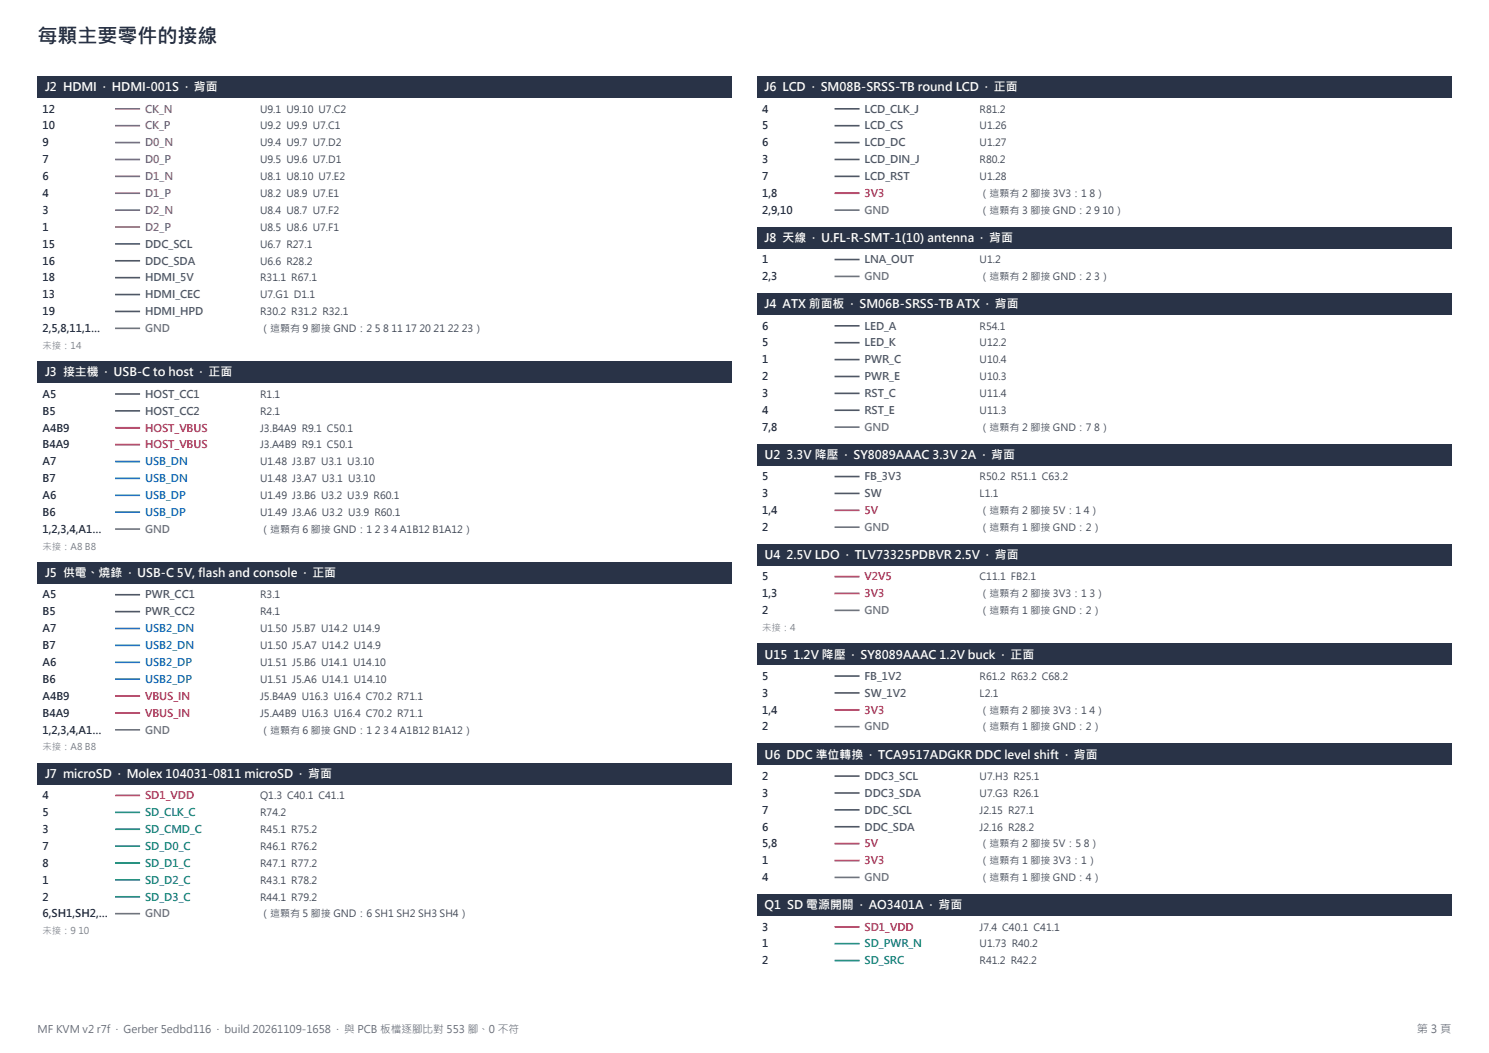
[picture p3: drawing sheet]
<svg xmlns="http://www.w3.org/2000/svg" width="420mm" height="297mm" viewBox="0 0 420 297" stroke-linecap="round" stroke-linejoin="round" font-family="sans-serif">
<defs><g id="words">
<text font-size="5.6" fill="#21262e" x="10.6" y="12">每顆主要零件的接線</text>
<g font-size="3.4" fill="#fff">
<text x="12.7" y="25.8">J2 HDMI · HDMI-001S · 背面</text>
<text x="215.6" y="25.8">J6 LCD · SM08B-SRSS-TB round LCD · 正面</text>
<text x="215.6" y="68.3">J8 天線 · U.FL-R-SMT-1(10) antenna · 背面</text>
<text x="215.6" y="87">J4 ATX 前面板 · SM06B-SRSS-TB ATX · 背面</text>
<text x="12.7" y="106.2">J3 接主機 · USB-C to host · 正面</text>
<text x="215.6" y="129.5">U2 3.3V 降壓 · SY8089AAAC 3.3V 2A · 背面</text>
<text x="215.6" y="157.7">U4 2.5V LDO · TLV73325PDBVR 2.5V · 背面</text>
<text x="12.7" y="162.8">J5 供電、燒錄 · USB-C 5V, flash and console · 正面</text>
<text x="215.6" y="185.7">U15 1.2V 降壓 · SY8089AAAC 1.2V buck · 正面</text>
<text x="215.6" y="214">U6 DDC 準位轉換 · TCA9517ADGKR DDC level shift · 背面</text>
<text x="12.7" y="219.4">J7 microSD · Molex 104031-0811 microSD · 背面</text>
<text x="215.6" y="256.5">Q1 SD 電源開關 · AO3401A · 背面</text>
</g>
<text font-size="3.2" fill="#666b75" x="399.6" y="291.4">第 3 頁</text>
<g font-size="3" fill="#21262e">
<text x="12" y="31.8">12</text>
<text x="214.9" y="31.8">4</text>
<text x="12" y="36.5">10</text>
<text x="12" y="41.3">9</text>
<text x="214.9" y="36.5">5</text>
<text x="214.9" y="41.3">6</text>
<text x="12" y="46">7</text>
<text x="214.9" y="46">3</text>
<text x="12" y="50.8">6</text>
<text x="214.9" y="50.8">7</text>
<text x="12" y="55.6">4</text>
<text x="214.9" y="55.6">1,8</text>
<text x="12" y="60.3">3</text>
<text x="12" y="65.1">1</text>
<text x="214.9" y="60.3">2,9,10</text>
<text x="12" y="69.8">15</text>
<text x="12" y="74.6">16</text>
<text x="214.9" y="74.3">1</text>
<text x="12" y="79.4">18</text>
<text x="214.9" y="79">2,3</text>
<text x="12" y="84.1">13</text>
<text x="12" y="88.9">19</text>
<text x="12" y="93.7">2,5,8,11,1…</text>
<text x="214.9" y="93">6</text>
<text x="214.9" y="97.7">5</text>
<text x="214.9" y="102.5">1</text>
<text x="214.9" y="107.2">2</text>
<text x="12" y="112.2">A5</text>
<text x="214.9" y="112">3</text>
<text x="12" y="116.9">B5</text>
<text x="214.9" y="116.8">4</text>
<text x="12" y="121.7">A4B9</text>
<text x="214.9" y="121.5">7,8</text>
<text x="12" y="126.5">B4A9</text>
<text x="12" y="131.2">A7</text>
<text x="12" y="136">B7</text>
<text x="214.9" y="135.5">5</text>
<text x="12" y="140.8">A6</text>
<text x="214.9" y="140.2">3</text>
<text x="12" y="145.5">B6</text>
<text x="214.9" y="145">1,4</text>
<text x="214.9" y="149.8">2</text>
<text x="12" y="150.3">1,2,3,4,A1…</text>
<text x="214.9" y="163.7">5</text>
<text x="12" y="168.8">A5</text>
<text x="12" y="173.6">B5</text>
<text x="214.9" y="168.5">1,3</text>
<text x="214.9" y="173.2">2</text>
<text x="12" y="178.3">A7</text>
<text x="12" y="183.1">B7</text>
<text x="12" y="187.9">A6</text>
<text x="214.9" y="191.7">5</text>
<text x="12" y="192.6">B6</text>
<text x="12" y="197.4">A4B9</text>
<text x="214.9" y="196.5">3</text>
<text x="12" y="202.1">B4A9</text>
<text x="214.9" y="201.3">1,4</text>
<text x="12" y="206.9">1,2,3,4,A1…</text>
<text x="214.9" y="206">2</text>
<text x="214.9" y="220">2</text>
<text x="12" y="225.4">4</text>
<text x="214.9" y="224.7">3</text>
<text x="12" y="230.2">5</text>
<text x="214.9" y="229.5">7</text>
<text x="12" y="234.9">3</text>
<text x="12" y="239.7">7</text>
<text x="214.9" y="234.2">6</text>
<text x="214.9" y="239">5,8</text>
<text x="12" y="244.5">8</text>
<text x="214.9" y="243.8">1</text>
<text x="12" y="249.2">1</text>
<text x="214.9" y="248.5">4</text>
<text x="12" y="254">2</text>
<text x="12" y="258.8">6,SH1,SH2,…</text>
<text x="214.9" y="262.5">3</text>
<text x="214.9" y="267.2">1</text>
<text x="214.9" y="272">2</text>
</g>
<g font-size="3" fill="#7a2ead">
<text x="40.9" y="31.8">CK_N</text>
<text x="40.9" y="36.5">CK_P</text>
<text x="40.9" y="41.3">D0_N</text>
<text x="40.9" y="46">D0_P</text>
<text x="40.9" y="50.8">D1_N</text>
<text x="40.9" y="55.6">D1_P</text>
<text x="40.9" y="60.3">D2_N</text>
<text x="40.9" y="65.1">D2_P</text>
</g>
<g font-size="3" fill="#4d5766">
<text x="243.9" y="31.8">LCD_CLK_J</text>
<text x="243.9" y="36.5">LCD_CS</text>
<text x="243.9" y="41.3">LCD_DC</text>
<text x="243.9" y="46">LCD_DIN_J</text>
<text x="243.9" y="50.8">LCD_RST</text>
<text x="40.9" y="69.8">DDC_SCL</text>
<text x="40.9" y="74.6">DDC_SDA</text>
<text x="243.9" y="74.3">LNA_OUT</text>
<text x="40.9" y="79.4">HDMI_5V</text>
<text x="40.9" y="84.1">HDMI_CEC</text>
<text x="40.9" y="88.9">HDMI_HPD</text>
<text x="243.9" y="93">LED_A</text>
<text x="243.9" y="97.7">LED_K</text>
<text x="243.9" y="102.5">PWR_C</text>
<text x="243.9" y="107.2">PWR_E</text>
<text x="40.9" y="112.2">HOST_CC1</text>
<text x="243.9" y="112">RST_C</text>
<text x="40.9" y="116.9">HOST_CC2</text>
<text x="243.9" y="116.8">RST_E</text>
<text x="243.9" y="135.5">FB_3V3</text>
<text x="243.9" y="140.2">SW</text>
<text x="40.9" y="168.8">PWR_CC1</text>
<text x="40.9" y="173.6">PWR_CC2</text>
<text x="243.9" y="191.7">FB_1V2</text>
<text x="243.9" y="196.5">SW_1V2</text>
<text x="243.9" y="220">DDC3_SCL</text>
<text x="243.9" y="224.7">DDC3_SDA</text>
<text x="243.9" y="229.5">DDC_SCL</text>
<text x="243.9" y="234.2">DDC_SDA</text>
</g>
<g font-size="3" fill="#cc1f1f">
<text x="243.9" y="55.6">3V3</text>
<text x="40.9" y="121.7">HOST_VBUS</text>
<text x="40.9" y="126.5">HOST_VBUS</text>
<text x="243.9" y="145">5V</text>
<text x="243.9" y="163.7">V2V5</text>
<text x="243.9" y="168.5">3V3</text>
<text x="40.9" y="197.4">VBUS_IN</text>
<text x="40.9" y="202.1">VBUS_IN</text>
<text x="243.9" y="201.3">3V3</text>
<text x="40.9" y="225.4">SD1_VDD</text>
<text x="243.9" y="239">5V</text>
<text x="243.9" y="243.8">3V3</text>
<text x="243.9" y="262.5">SD1_VDD</text>
</g>
<g font-size="3" fill="#737373">
<text x="243.9" y="60.3">GND</text>
<text x="243.9" y="79">GND</text>
<text x="40.9" y="93.7">GND</text>
<text x="243.9" y="121.5">GND</text>
<text x="243.9" y="149.8">GND</text>
<text x="40.9" y="150.3">GND</text>
<text x="243.9" y="173.2">GND</text>
<text x="40.9" y="206.9">GND</text>
<text x="243.9" y="206">GND</text>
<text x="243.9" y="248.5">GND</text>
<text x="40.9" y="258.8">GND</text>
</g>
<g font-size="3" fill="#1266bf">
<text x="40.9" y="131.2">USB_DN</text>
<text x="40.9" y="136">USB_DN</text>
<text x="40.9" y="140.8">USB_DP</text>
<text x="40.9" y="145.5">USB_DP</text>
<text x="40.9" y="178.3">USB2_DN</text>
<text x="40.9" y="183.1">USB2_DN</text>
<text x="40.9" y="187.9">USB2_DP</text>
<text x="40.9" y="192.6">USB2_DP</text>
</g>
<g font-size="3" fill="#0d876b">
<text x="40.9" y="230.2">SD_CLK_C</text>
<text x="40.9" y="234.9">SD_CMD_C</text>
<text x="40.9" y="239.7">SD_D0_C</text>
<text x="40.9" y="244.5">SD_D1_C</text>
<text x="40.9" y="249.2">SD_D2_C</text>
<text x="40.9" y="254">SD_D3_C</text>
<text x="243.9" y="267.2">SD_PWR_N</text>
<text x="243.9" y="272">SD_SRC</text>
</g>
<text font-size="3" fill="#666b75" x="10.6" y="291.4">MF KVM v2 r7f · Gerber 5edbd116 · build 20261109-1658 · 與 PCB 板檔逐腳比對 553 腳、0 不符</text>
<g font-size="2.8" fill="#404754">
<text x="73.4" y="31.8">U9.1 U9.10 U7.C2</text>
<text x="276.3" y="31.8">R81.2</text>
<text x="73.4" y="36.5">U9.2 U9.9 U7.C1</text>
<text x="73.4" y="41.3">U9.4 U9.7 U7.D2</text>
<text x="276.3" y="36.5">U1.26</text>
<text x="276.3" y="41.3">U1.27</text>
<text x="73.4" y="46">U9.5 U9.6 U7.D1</text>
<text x="276.3" y="46">R80.2</text>
<text x="73.4" y="50.8">U8.1 U8.10 U7.E2</text>
<text x="276.3" y="50.8">U1.28</text>
<text x="73.4" y="55.6">U8.2 U8.9 U7.E1</text>
<text x="276.3" y="55.6">（這顆有 2 腳接 3V3：1 8）</text>
<text x="73.4" y="60.3">U8.4 U8.7 U7.F2</text>
<text x="73.4" y="65.1">U8.5 U8.6 U7.F1</text>
<text x="276.3" y="60.3">（這顆有 3 腳接 GND：2 9 10）</text>
<text x="73.4" y="69.8">U6.7 R27.1</text>
<text x="73.4" y="74.6">U6.6 R28.2</text>
<text x="276.3" y="74.3">U1.2</text>
<text x="73.4" y="79.4">R31.1 R67.1</text>
<text x="276.3" y="79">（這顆有 2 腳接 GND：2 3）</text>
<text x="73.4" y="84.1">U7.G1 D1.1</text>
<text x="73.4" y="88.9">R30.2 R31.2 R32.1</text>
<text x="73.4" y="93.7">（這顆有 9 腳接 GND：2 5 8 11 17 20 21 22 23）</text>
<text x="276.3" y="93">R54.1</text>
<text x="276.3" y="97.7">U12.2</text>
<text x="276.3" y="102.5">U10.4</text>
<text x="276.3" y="107.2">U10.3</text>
<text x="73.4" y="112.2">R1.1</text>
<text x="276.3" y="112">U11.4</text>
<text x="73.4" y="116.9">R2.1</text>
<text x="276.3" y="116.8">U11.3</text>
<text x="73.4" y="121.7">J3.B4A9 R9.1 C50.1</text>
<text x="276.3" y="121.5">（這顆有 2 腳接 GND：7 8）</text>
<text x="73.4" y="126.5">J3.A4B9 R9.1 C50.1</text>
<text x="73.4" y="131.2">U1.48 J3.B7 U3.1 U3.10</text>
<text x="73.4" y="136">U1.48 J3.A7 U3.1 U3.10</text>
<text x="276.3" y="135.5">R50.2 R51.1 C63.2</text>
<text x="73.4" y="140.8">U1.49 J3.B6 U3.2 U3.9 R60.1</text>
<text x="276.3" y="140.2">L1.1</text>
<text x="73.4" y="145.5">U1.49 J3.A6 U3.2 U3.9 R60.1</text>
<text x="276.3" y="145">（這顆有 2 腳接 5V：1 4）</text>
<text x="276.3" y="149.8">（這顆有 1 腳接 GND：2）</text>
<text x="73.4" y="150.3">（這顆有 6 腳接 GND：1 2 3 4 A1B12 B1A12）</text>
<text x="276.3" y="163.7">C11.1 FB2.1</text>
<text x="73.4" y="168.8">R3.1</text>
<text x="73.4" y="173.6">R4.1</text>
<text x="276.3" y="168.5">（這顆有 2 腳接 3V3：1 3）</text>
<text x="276.3" y="173.2">（這顆有 1 腳接 GND：2）</text>
<text x="73.4" y="178.3">U1.50 J5.B7 U14.2 U14.9</text>
<text x="73.4" y="183.1">U1.50 J5.A7 U14.2 U14.9</text>
<text x="73.4" y="187.9">U1.51 J5.B6 U14.1 U14.10</text>
<text x="276.3" y="191.7">R61.2 R63.2 C68.2</text>
<text x="73.4" y="192.6">U1.51 J5.A6 U14.1 U14.10</text>
<text x="73.4" y="197.4">J5.B4A9 U16.3 U16.4 C70.2 R71.1</text>
<text x="276.3" y="196.5">L2.1</text>
<text x="73.4" y="202.1">J5.A4B9 U16.3 U16.4 C70.2 R71.1</text>
<text x="276.3" y="201.3">（這顆有 2 腳接 3V3：1 4）</text>
<text x="73.4" y="206.9">（這顆有 6 腳接 GND：1 2 3 4 A1B12 B1A12）</text>
<text x="276.3" y="206">（這顆有 1 腳接 GND：2）</text>
<text x="276.3" y="220">U7.H3 R25.1</text>
<text x="73.4" y="225.4">Q1.3 C40.1 C41.1</text>
<text x="276.3" y="224.7">U7.G3 R26.1</text>
<text x="73.4" y="230.2">R74.2</text>
<text x="276.3" y="229.5">J2.15 R27.1</text>
<text x="73.4" y="234.9">R45.1 R75.2</text>
<text x="73.4" y="239.7">R46.1 R76.2</text>
<text x="276.3" y="234.2">J2.16 R28.2</text>
<text x="276.3" y="239">（這顆有 2 腳接 5V：5 8）</text>
<text x="73.4" y="244.5">R47.1 R77.2</text>
<text x="276.3" y="243.8">（這顆有 1 腳接 3V3：1）</text>
<text x="73.4" y="249.2">R43.1 R78.2</text>
<text x="276.3" y="248.5">（這顆有 1 腳接 GND：4）</text>
<text x="73.4" y="254">R44.1 R79.2</text>
<text x="73.4" y="258.8">（這顆有 5 腳接 GND：6 SH1 SH2 SH3 SH4）</text>
<text x="276.3" y="262.5">J7.4 C40.1 C41.1</text>
<text x="276.3" y="267.2">U1.73 R40.2</text>
<text x="276.3" y="272">R41.2 R42.2</text>
</g>
<g font-size="2.6" fill="#808080">
<text x="12" y="98.4">未接：14</text>
<text x="12" y="155">未接：A8 B8</text>
<text x="214.9" y="178">未接：4</text>
<text x="12" y="211.7">未接：A8 B8</text>
<text x="12" y="263.5">未接：9 10</text>
</g>
</g></defs>
<path d="M10.6 21.5h195.9v6h-195.9z" fill-rule="evenodd" fill="#293347"/>
<path d="M32.5 30.7h7M32.5 35.5h7M32.5 40.2h7M32.5 45h7M32.5 49.7h7M32.5 54.5h7M32.5 59.3h7M32.5 64h7" fill="none" stroke="#7a2ead" stroke-width=".46"/>
<path d="M32.5 68.8h7M32.5 73.6h7M32.5 78.3h7M32.5 83.1h7M32.5 87.8h7" fill="none" stroke="#4d5766" stroke-width=".46"/>
<path d="M32.5 92.6h7" fill="none" stroke="#737373" stroke-width=".46"/>
<path d="M10.6 102h195.9v5.9h-195.9z" fill-rule="evenodd" fill="#293347"/>
<path d="M32.5 111.1h7M32.5 115.9h7" fill="none" stroke="#4d5766" stroke-width=".46"/>
<path d="M32.5 120.6h7M32.5 125.4h7" fill="none" stroke="#cc1f1f" stroke-width=".46"/>
<path d="M32.5 130.2h7M32.5 134.9h7M32.5 139.7h7M32.5 144.5h7" fill="none" stroke="#1266bf" stroke-width=".46"/>
<path d="M32.5 149.2h7" fill="none" stroke="#737373" stroke-width=".46"/>
<path d="M10.6 158.6h195.9v6h-195.9z" fill-rule="evenodd" fill="#293347"/>
<path d="M32.5 167.7h7M32.5 172.5h7" fill="none" stroke="#4d5766" stroke-width=".46"/>
<path d="M32.5 177.3h7M32.5 182h7M32.5 186.8h7M32.5 191.6h7" fill="none" stroke="#1266bf" stroke-width=".46"/>
<path d="M32.5 196.3h7M32.5 201.1h7" fill="none" stroke="#cc1f1f" stroke-width=".46"/>
<path d="M32.5 205.8h7" fill="none" stroke="#737373" stroke-width=".46"/>
<path d="M10.6 215.2h195.9v6h-195.9z" fill-rule="evenodd" fill="#293347"/>
<path d="M32.5 224.4h7" fill="none" stroke="#cc1f1f" stroke-width=".46"/>
<path d="M32.5 229.1h7M32.5 233.9h7M32.5 238.7h7M32.5 243.4h7M32.5 248.2h7M32.5 252.9h7" fill="none" stroke="#0d876b" stroke-width=".46"/>
<path d="M32.5 257.7h7" fill="none" stroke="#737373" stroke-width=".46"/>
<path d="M213.5 21.5h195.9v6h-195.9z" fill-rule="evenodd" fill="#293347"/>
<path d="M235.4 30.7h7.1M235.4 35.5h7.1M235.4 40.2h7.1M235.4 45h7.1M235.4 49.7h7.1" fill="none" stroke="#4d5766" stroke-width=".46"/>
<path d="M235.4 54.5h7.1" fill="none" stroke="#cc1f1f" stroke-width=".46"/>
<path d="M235.4 59.3h7.1" fill="none" stroke="#737373" stroke-width=".46"/>
<path d="M213.5 64h195.9v6h-195.9z" fill-rule="evenodd" fill="#293347"/>
<path d="M235.4 73.2h7.1" fill="none" stroke="#4d5766" stroke-width=".46"/>
<path d="M235.4 78h7.1" fill="none" stroke="#737373" stroke-width=".46"/>
<path d="M213.5 82.7h195.9v6h-195.9z" fill-rule="evenodd" fill="#293347"/>
<path d="M235.4 91.9h7.1M235.4 96.7h7.1M235.4 101.4h7.1M235.4 106.2h7.1M235.4 110.9h7.1M235.4 115.7h7.1" fill="none" stroke="#4d5766" stroke-width=".46"/>
<path d="M235.4 120.5h7.1" fill="none" stroke="#737373" stroke-width=".46"/>
<path d="M213.5 125.2h195.9v6h-195.9z" fill-rule="evenodd" fill="#293347"/>
<path d="M235.4 134.4h7.1M235.4 139.2h7.1" fill="none" stroke="#4d5766" stroke-width=".46"/>
<path d="M235.4 143.9h7.1" fill="none" stroke="#cc1f1f" stroke-width=".46"/>
<path d="M235.4 148.7h7.1" fill="none" stroke="#737373" stroke-width=".46"/>
<path d="M213.5 153.5h195.9v6h-195.9z" fill-rule="evenodd" fill="#293347"/>
<path d="M235.4 162.6h7.1M235.4 167.4h7.1" fill="none" stroke="#cc1f1f" stroke-width=".46"/>
<path d="M235.4 172.2h7.1" fill="none" stroke="#737373" stroke-width=".46"/>
<path d="M213.5 181.5h195.9v6h-195.9z" fill-rule="evenodd" fill="#293347"/>
<path d="M235.4 190.7h7.1M235.4 195.4h7.1" fill="none" stroke="#4d5766" stroke-width=".46"/>
<path d="M235.4 200.2h7.1" fill="none" stroke="#cc1f1f" stroke-width=".46"/>
<path d="M235.4 205h7.1" fill="none" stroke="#737373" stroke-width=".46"/>
<path d="M213.5 209.7h195.9v6h-195.9z" fill-rule="evenodd" fill="#293347"/>
<path d="M235.4 218.9h7.1M235.4 223.7h7.1M235.4 228.4h7.1M235.4 233.2h7.1" fill="none" stroke="#4d5766" stroke-width=".46"/>
<path d="M235.4 237.9h7.1M235.4 242.7h7.1" fill="none" stroke="#cc1f1f" stroke-width=".46"/>
<path d="M235.4 247.5h7.1" fill="none" stroke="#737373" stroke-width=".46"/>
<path d="M213.5 252.2h195.9v6h-195.9z" fill-rule="evenodd" fill="#293347"/>
<path d="M235.4 261.4h7.1" fill="none" stroke="#cc1f1f" stroke-width=".46"/>
<path d="M235.4 266.2h7.1M235.4 270.9h7.1" fill="none" stroke="#0d876b" stroke-width=".46"/>
<use href="#words"/>
</svg>
